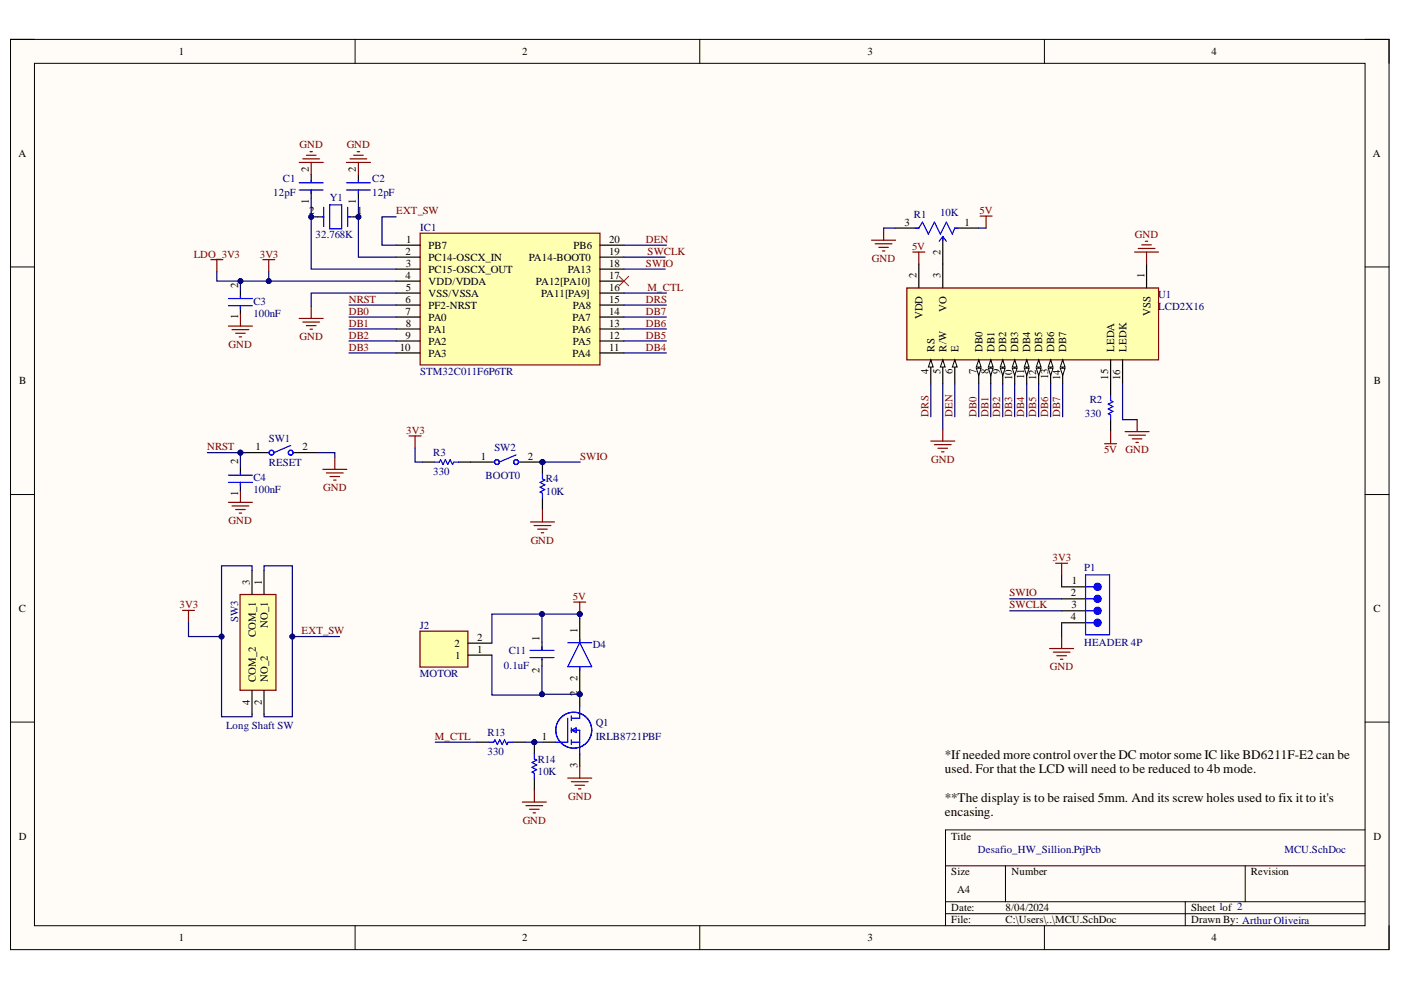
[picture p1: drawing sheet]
<svg xmlns="http://www.w3.org/2000/svg" width="297mm" height="210mm" viewBox="0 0 297 210" stroke-linecap="round" stroke-linejoin="round" font-family="sans-serif">
<defs><g id="words">
<g font-size="2.8">
<text x="200.3" y="160.9">*Ifneeded more control over the DC motor some IC like BD6211F-E2 can be</text>
<text x="200.3" y="163.9">used. For that the LCD will need to be reduced to 4b mode.</text>
<text x="200.3" y="170">**The display is to be raised 5mm. And its screw holes used to fix it to it's</text>
<text x="200.3" y="173">encasing.</text>
</g>
<g font-size="2.3">
<text x="37.9" y="11.7">1</text>
<text x="110.7" y="11.7">2</text>
<text x="183.9" y="11.7">3</text>
<text x="256.8" y="11.7">4</text>
<text x="3.9" y="33.3">A</text>
<text x="291.1" y="33.3">A</text>
<text x="65.5" y="36.5" transform="rotate(-90 65.5 36.5)">2</text>
<text x="75.5" y="36.5" transform="rotate(-90 75.5 36.5)">2</text>
<text x="65.5" y="43.2" transform="rotate(-90 65.5 43.2)">1</text>
<text x="65.6" y="45.5">2</text>
<text x="75.5" y="43.2" transform="rotate(-90 75.5 43.2)">1</text>
<text x="75.7" y="45.5">1</text>
<text x="191.8" y="47.8">3</text>
<text x="204.5" y="47.8">1</text>
<text x="86.1" y="51.5">1</text>
<text x="90.9" y="52.7">PB7</text>
<text x="121.6" y="52.7">PB6</text>
<text x="129.2" y="51.5">20</text>
<text x="86" y="54">2</text>
<text x="86" y="59.1">4</text>
<text x="86" y="56.5">3</text>
<text x="90.9" y="55.3">PC14-OSCX_IN</text>
<text x="90.9" y="57.8">PC15-OSCX_OUT</text>
<text x="112.1" y="55.3">PA14-BOOT0</text>
<text x="120.4" y="57.8">PA13</text>
<text x="129.2" y="54">19</text>
<text x="129.2" y="56.5">18</text>
<text x="129.2" y="59.1">17</text>
<text x="194.3" y="59" transform="rotate(-90 194.3 59)">2</text>
<text x="199.4" y="59" transform="rotate(-90 199.4 59)">3</text>
<text x="199.4" y="54" transform="rotate(-90 199.4 54)">2</text>
<text x="242.6" y="59" transform="rotate(-90 242.6 59)">1</text>
<text x="50.5" y="61" transform="rotate(-90 50.5 61)">2</text>
<text x="86" y="64.2">6</text>
<text x="86" y="61.6">5</text>
<text x="90.9" y="60.4">VDD/VDDA</text>
<text x="90.9" y="63">VSS/VSSA</text>
<text x="90.9" y="65.5">PF2-NRST</text>
<text x="113.6" y="60.4">PA12[PA10]</text>
<text x="114.7" y="63">PA11[PA9]</text>
<text x="121.5" y="65.5">PA8</text>
<text x="129.2" y="61.6">16</text>
<text x="129.2" y="64.2">15</text>
<text x="50.5" y="67.7" transform="rotate(-90 50.5 67.7)">1</text>
<text x="86" y="66.8">7</text>
<text x="86" y="71.8">9</text>
<text x="86" y="69.3">8</text>
<text x="90.9" y="68">PA0</text>
<text x="90.9" y="70.6">PA1</text>
<text x="121.4" y="68">PA7</text>
<text x="121.4" y="70.6">PA6</text>
<text x="129.2" y="66.8">14</text>
<text x="129.2" y="69.3">13</text>
<text x="129.2" y="71.8">12</text>
<text x="195.6" y="67.7" transform="rotate(-90 195.6 67.7)">VDD</text>
<text x="200.7" y="66.1" transform="rotate(-90 200.7 66.1)">VO</text>
<text x="243.9" y="66.9" transform="rotate(-90 243.9 66.9)">VSS</text>
<text x="84.8" y="74.4">10</text>
<text x="90.9" y="73.1">PA2</text>
<text x="90.9" y="75.7">PA3</text>
<text x="121.4" y="75.7">PA4</text>
<text x="121.5" y="73.1">PA5</text>
<text x="129.2" y="74.4">11</text>
<text x="198.1" y="74.6" transform="rotate(-90 198.1 74.6)">RS</text>
<text x="200.7" y="74.6" transform="rotate(-90 200.7 74.6)">R/W</text>
<text x="203.2" y="74.6" transform="rotate(-90 203.2 74.6)">E</text>
<text x="208.3" y="74.6" transform="rotate(-90 208.3 74.6)">DB0</text>
<text x="210.8" y="74.6" transform="rotate(-90 210.8 74.6)">DB1</text>
<text x="213.4" y="74.6" transform="rotate(-90 213.4 74.6)">DB2</text>
<text x="215.9" y="74.6" transform="rotate(-90 215.9 74.6)">DB3</text>
<text x="218.4" y="74.6" transform="rotate(-90 218.4 74.6)">DB4</text>
<text x="221" y="74.6" transform="rotate(-90 221 74.6)">DB5</text>
<text x="223.5" y="74.6" transform="rotate(-90 223.5 74.6)">DB6</text>
<text x="226" y="74.6" transform="rotate(-90 226 74.6)">DB7</text>
<text x="236.2" y="74.6" transform="rotate(-90 236.2 74.6)">LEDA</text>
<text x="238.8" y="74.6" transform="rotate(-90 238.8 74.6)">LEDK</text>
<text x="4.1" y="81.5">B</text>
<text x="196.9" y="79.4" transform="rotate(-90 196.9 79.4)">4</text>
<text x="199.4" y="79.3" transform="rotate(-90 199.4 79.3)">5</text>
<text x="201.9" y="79.4" transform="rotate(-90 201.9 79.4)">6</text>
<text x="207" y="79.4" transform="rotate(-90 207 79.4)">7</text>
<text x="209.5" y="79.4" transform="rotate(-90 209.5 79.4)">8</text>
<text x="212.1" y="79.4" transform="rotate(-90 212.1 79.4)">9</text>
<text x="214.6" y="80.6" transform="rotate(-90 214.6 80.6)">10</text>
<text x="217.2" y="80.3" transform="rotate(-90 217.2 80.3)">11</text>
<text x="219.7" y="80.6" transform="rotate(-90 219.7 80.6)">12</text>
<text x="222.2" y="80.4" transform="rotate(-90 222.2 80.4)">13</text>
<text x="224.8" y="80.6" transform="rotate(-90 224.8 80.6)">14</text>
<text x="234.9" y="80.5" transform="rotate(-90 234.9 80.5)">15</text>
<text x="237.5" y="80.6" transform="rotate(-90 237.5 80.6)">16</text>
<text x="291.3" y="81.5">B</text>
<text x="54.1" y="95.5">1</text>
<text x="64.1" y="95.5">2</text>
<text x="50.5" y="98.5" transform="rotate(-90 50.5 98.5)">2</text>
<text x="101.9" y="97.5">1</text>
<text x="111.9" y="97.5">2</text>
<text x="50.5" y="105.2" transform="rotate(-90 50.5 105.2)">1</text>
<text x="53" y="124" transform="rotate(-90 53 124)">3</text>
<text x="55.5" y="124" transform="rotate(-90 55.5 124)">1</text>
<text x="227.2" y="123.9">1</text>
<text x="4" y="129.7">C</text>
<text x="227.1" y="126.5">2</text>
<text x="227.1" y="131.5">4</text>
<text x="227.1" y="129">3</text>
<text x="291.2" y="129.7">C</text>
<text x="54.2" y="135.1" transform="rotate(-90 54.2 135.1)">COM_1</text>
<text x="56.8" y="133.1" transform="rotate(-90 56.8 133.1)">NO_1</text>
<text x="96.4" y="137.2">2</text>
<text x="101.2" y="135.9">2</text>
<text x="114.4" y="135.8" transform="rotate(-90 114.4 135.8)">1</text>
<text x="122.4" y="134.2" transform="rotate(-90 122.4 134.2)">1</text>
<text x="96.5" y="139.7">1</text>
<text x="101.2" y="138.5">1</text>
<text x="114.4" y="142.8" transform="rotate(-90 114.4 142.8)">2</text>
<text x="53" y="149.4" transform="rotate(-90 53 149.4)">4</text>
<text x="54.2" y="144.5" transform="rotate(-90 54.2 144.5)">COM_2</text>
<text x="55.5" y="149.4" transform="rotate(-90 55.5 149.4)">2</text>
<text x="56.8" y="144.5" transform="rotate(-90 56.8 144.5)">NO_2</text>
<text x="122.4" y="147.7" transform="rotate(-90 122.4 147.7)">2</text>
<text x="122.4" y="144.5" transform="rotate(-90 122.4 144.5)">2</text>
<text x="114.9" y="156.9">1</text>
<text x="122.4" y="162.9" transform="rotate(-90 122.4 162.9)">3</text>
<text x="4" y="178">D</text>
<text x="201.7" y="178">Title</text>
<text x="291.2" y="178">D</text>
<text x="201.7" y="185.6">Size</text>
<text x="214.5" y="185.6">Number</text>
<text x="265.2" y="185.6">Revision</text>
<text x="203" y="189.4">A4</text>
<text x="201.7" y="193.2">Date:</text>
<text x="201.7" y="195.8">File:</text>
<text x="213.2" y="193.2">8/04/2024</text>
<text x="213.2" y="195.8">C:\Users\..\MCU.SchDoc</text>
<text x="252.5" y="193.2">Sheet 1of 2</text>
<text x="252.5" y="195.8">Drawn By: Arthur Oliveira</text>
<text x="37.9" y="199.6">1</text>
<text x="110.7" y="199.6">2</text>
<text x="183.9" y="199.6">3</text>
<text x="256.8" y="199.6">4</text>
</g>
<g font-size="2.3" fill="#800000">
<text x="63.5" y="31.4">GND</text>
<text x="73.5" y="31.4">GND</text>
<text x="84" y="45.5">EXT_SW</text>
<text x="207.7" y="45.3">5V</text>
<text x="137" y="51.5">DEN</text>
<text x="193.4" y="53">5V</text>
<text x="240.6" y="50.5">GND</text>
<text x="41.1" y="54.6">LDO_3V3</text>
<text x="55.1" y="54.6">3V3</text>
<text x="137" y="56.5">SWIO</text>
<text x="137.3" y="54">SWCLK</text>
<text x="184.8" y="55.5">GND</text>
<text x="73.9" y="64.2">NRST</text>
<text x="137" y="64.2">DRS</text>
<text x="137.3" y="61.6">M_CTL</text>
<text x="73.9" y="66.8">DB0</text>
<text x="73.9" y="69.3">DB1</text>
<text x="73.9" y="71.8">DB2</text>
<text x="137" y="71.8">DB5</text>
<text x="137" y="69.3">DB6</text>
<text x="137" y="66.8">DB7</text>
<text x="48.5" y="73.7">GND</text>
<text x="63.5" y="72.1">GND</text>
<text x="73.9" y="74.4">DB3</text>
<text x="137" y="74.4">DB4</text>
<text x="196.9" y="88.3" transform="rotate(-90 196.9 88.3)">DRS</text>
<text x="201.9" y="88.3" transform="rotate(-90 201.9 88.3)">DEN</text>
<text x="207" y="88.3" transform="rotate(-90 207 88.3)">DB0</text>
<text x="209.5" y="88.3" transform="rotate(-90 209.5 88.3)">DB1</text>
<text x="212.1" y="88.3" transform="rotate(-90 212.1 88.3)">DB2</text>
<text x="214.6" y="88.3" transform="rotate(-90 214.6 88.3)">DB3</text>
<text x="217.2" y="88.3" transform="rotate(-90 217.2 88.3)">DB4</text>
<text x="219.7" y="88.3" transform="rotate(-90 219.7 88.3)">DB5</text>
<text x="222.2" y="88.3" transform="rotate(-90 222.2 88.3)">DB6</text>
<text x="224.8" y="88.3" transform="rotate(-90 224.8 88.3)">DB7</text>
<text x="43.9" y="95.5">NRST</text>
<text x="86.1" y="92">3V3</text>
<text x="123" y="97.5">SWIO</text>
<text x="197.5" y="98.1">GND</text>
<text x="234.1" y="96.1">5V</text>
<text x="238.7" y="96.1">GND</text>
<text x="68.5" y="104.1">GND</text>
<text x="48.5" y="111.1">GND</text>
<text x="112.5" y="115.3">GND</text>
<text x="223.2" y="118.9">3V3</text>
<text x="38.1" y="128.9">3V3</text>
<text x="121.5" y="127.2">5V</text>
<text x="214" y="126.5">SWIO</text>
<text x="214" y="129">SWCLK</text>
<text x="64" y="134.5">EXT_SW</text>
<text x="222.6" y="142.1">GND</text>
<text x="92.2" y="156.9">M_CTL</text>
<text x="120.5" y="169.6">GND</text>
<text x="110.8" y="174.6">GND</text>
</g>
<g font-size="2.3" fill="#000080">
<text x="57.9" y="41.5">12pF</text>
<text x="60" y="38.5">C1</text>
<text x="78.9" y="38.5">C2</text>
<text x="78.9" y="41.5">12pF</text>
<text x="70" y="42.5">Y1</text>
<text x="193.7" y="46.3">R1</text>
<text x="199.3" y="45.9">10K</text>
<text x="66.9" y="50.5">32.768K</text>
<text x="89.1" y="48.9">IC1</text>
<text x="53.7" y="64.6">C3</text>
<text x="245.6" y="63.1">U1</text>
<text x="245.6" y="65.7">LCD2X16</text>
<text x="53.7" y="67.1">100nF</text>
<text x="89.1" y="79.5">STM32C011F6P6TR</text>
<text x="230" y="88.5">330</text>
<text x="231" y="85.5">R2</text>
<text x="57" y="93.7">SW1</text>
<text x="104.8" y="95.7">SW2</text>
<text x="57" y="98.8">RESET</text>
<text x="91.9" y="96.7">R3</text>
<text x="91.9" y="100.8">330</text>
<text x="103" y="101.5">BOOT0</text>
<text x="53.7" y="102">C4</text>
<text x="53.7" y="104.6">100nF</text>
<text x="115.7" y="102.3">R4</text>
<text x="115.7" y="104.9">10K</text>
<text x="229.9" y="121.1">P1</text>
<text x="50.5" y="131.9" transform="rotate(-90 50.5 131.9)">SW3</text>
<text x="89" y="133.4">J2</text>
<text x="125.7" y="137.4">D4</text>
<text x="229.9" y="136.9">HEADER 4P</text>
<text x="89" y="143.5">MOTOR</text>
<text x="106.8" y="141.8">0.1uF</text>
<text x="107.9" y="138.7">C11</text>
<text x="48" y="154.5">Long Shaft SW</text>
<text x="126.3" y="153.8">Q1</text>
<text x="103.4" y="156.1">R13</text>
<text x="103.4" y="160.2">330</text>
<text x="114" y="161.7">R14</text>
<text x="126.3" y="156.9">IRLB8721PBF</text>
<text x="114" y="164.2">10K</text>
<text x="207.3" y="180.9">Desafio_HW_Sillion.PrjPcb</text>
<text x="272.3" y="180.9">MCU.SchDoc</text>
</g>
</g></defs>
<path d="M2.2 8.4h292.3v192.9h-292.3z" fill-rule="evenodd" fill="#fffcf8"/>
<path d="M2.2 8.4h292.3v192.9h-292.3z" fill="none" stroke="#000" stroke-width=".21"/>
<path d="M7.3 13.4h282.1v182.9h-282.1z" fill-rule="evenodd" fill="#fffcf8"/>
<g fill="none" stroke="#000" stroke-width=".21">
<path d="M2.2 8.3h5.1M7.3 13.4h282.1v182.9h-282.1zM75.3 8.3v5.1M148.4 8.3v5.1M221.4 8.4v5M289.4 8.4h5.1v5M2.2 56.6h5.1M289.4 56.6h5.1M2.2 104.9h5.1M289.4 104.9h5.1M2.2 153.1h5.1M289.4 153.1h5.1"/>
<path d="M289.4 176h-88.9v20.3M75.3 196.3v5M148.4 196.3v5M200.5 183.6h88.9M200.5 191.2h88.9M200.5 193.7h88.9M213.2 183.6v7.6M221.4 196.3v5M251.3 191.2v5.1M264 183.6v7.6M294.5 196.3v5"/>
</g>
<path d="M89.1 49.4h38.1v28h-38.1z" fill-rule="evenodd" fill="#ffffb0"/>
<path d="M89.1 49.4h38.1v28h-38.1z" fill="none" stroke="#800000" stroke-width=".25"/>
<g fill="none" stroke="#000" stroke-width=".25">
<path d="M84 52h5.1M84 54.5h5.1M84 57.1h5.1M84 59.6h5.1M127.2 52h5.1M127.2 54.5h5.1M127.2 57.1h5.1M127.2 59.6h5.1M84 62.1h5.1M84 64.7h5.1M84 67.2h5.1M84 69.8h5.1"/>
<path d="M84 72.3h5.1M84 74.8h5.1M127.2 62.1h5.1M127.2 64.7h5.1M127.2 67.2h5.1M127.2 69.8h5.1M127.2 72.3h5.1M127.2 74.8h5.1M225.1 127h5.1M225.1 124.4h5.1"/>
</g>
<path d="M230.2 127h1.7" fill="none" stroke="#00f" stroke-width=".25"/>
<circle cx="232.7" cy="127" r=".76" fill="#00f"/>
<g fill="none" stroke="#00f" stroke-width=".25">
<path d="M230.2 124.4h1.7M230.2 129.5h1.7"/>
<circle cx="232.7" cy="127" r=".76"/>
</g>
<path d="M225.1 129.5h5.1" fill="none" stroke="#000" stroke-width=".25"/>
<circle cx="232.7" cy="129.5" r=".76" fill="#00f"/>
<g fill="none" stroke="#00f" stroke-width=".25">
<path d="M230.2 132h1.7"/>
<circle cx="232.7" cy="129.5" r=".76"/>
</g>
<path d="M225.1 132h5.1" fill="none" stroke="#000" stroke-width=".25"/>
<circle cx="232.7" cy="132" r=".76" fill="#00f"/>
<g fill="none" stroke="#00f" stroke-width=".25">
<path d="M230.2 121.9h5v12.7h-5z"/>
<circle cx="232.7" cy="132" r=".76"/>
</g>
<circle cx="232.7" cy="124.4" r=".76" fill="#00f"/>
<g fill="none" stroke="#00f" stroke-width=".25">
<path d="M61.6 94.4l-3.5 1.6"/>
<circle cx="57.6" cy="96" r=".51"/>
<circle cx="61.6" cy="96" r=".51"/>
<circle cx="232.7" cy="124.4" r=".76"/>
</g>
<path d="M223.8 119.4h2.6M225.1 119.4v2.6M222.5 137.5h5.1M223.3 138.3h3.6M224.1 139h2M224.8 139.8h.5M225.1 135v2.5" fill="none" stroke="#800000" stroke-width=".25"/>
<path d="M52 96h5.1M62.1 96h5.1" fill="none" stroke="#000" stroke-width=".25"/>
<circle cx="115" cy="98" r=".51" fill="#000080"/>
<circle cx="115" cy="98" r=".51" fill="none" stroke="#000080" stroke-width=".21"/>
<path d="M109.4 96.4l-3.5 1.6" fill="none" stroke="#00f" stroke-width=".25"/>
<path d="M99.8 98h5M109.9 98h5.1" fill="none" stroke="#000" stroke-width=".25"/>
<circle cx="115" cy="98" r=".51" fill="#000080"/>
<circle cx="115" cy="98" r=".51" fill="none" stroke="#000080" stroke-width=".21"/>
<g fill="none" stroke="#00f" stroke-width=".25">
<path d="M92.1 98h1.1l.2-.5 .5 1 .5-1 .5 1 .5-1 .5 1 .3-.5h1"/>
<circle cx="105.4" cy="98" r=".51"/>
<circle cx="109.4" cy="98" r=".51"/>
</g>
<path d="M89.6 98h2.5M97.2 98h2.6" fill="none" stroke="#000" stroke-width=".25"/>
<circle cx="115" cy="98" r=".51" fill="#000080"/>
<circle cx="115" cy="98" r=".51" fill="none" stroke="#000080" stroke-width=".21"/>
<path d="M115 98v2.5" fill="none" stroke="#000" stroke-width=".25"/>
<circle cx="115" cy="98" r=".51" fill="#000080"/>
<circle cx="115" cy="98" r=".51" fill="none" stroke="#000080" stroke-width=".21"/>
<path d="M66 37v1.5M76 37v1.5M66 40.3v1.8M67.4 46h1.2M73.7 46h1.3M76 40.3v1.8M51 61.5v1.5M51 64.8v1.8M51 99v1.5M51 102.3v1.7M115 105.6v2.5" fill="none" stroke="#000" stroke-width=".25"/>
<g fill="none" stroke="#00f" stroke-width=".25">
<path d="M63.4 38.8h5.1M66 38.3v.2M73.4 38.8h5.1M76 38.3v.2M63.4 40.3h5.1M66 40.3v.7M68.4 46h.2M68.6 43.9v4.1M69.9 43.4h2.5v5.1h-2.5zM73.4 40.3h5.1M73.7 43.9v4.1M73.7 46h.5"/>
<path d="M76 40.3v.7M48.4 64.8h5.1M48.4 63.3h5.1M51 62.8v.2M51 64.8v.8M48.4 102.3h5.1M48.4 100.7h5.1M51 100.2v.3M51 102.3v.7M115 100.5v1l.5 .3-1 .5 1 .5-1 .5 1 .5-1 .5 .5 .3v1"/>
</g>
<g fill="none" stroke="#800000" stroke-width=".25">
<path d="M63.4 34.4h5.1M64.2 33.7h3.6M65 32.9h2M65.7 32.2h.5M66 34.4v2.6M73.4 34.4h5.1M74.2 33.7h3.6M75 32.9h2M75.7 32.2h.5M76 34.4v2.6M44.7 55.1h2.5M46 55.1v2.5"/>
<path d="M55.7 55.1h2.6M57 55.1v2.5M48.4 69.1h5.1M49.2 69.9h3.6M50 70.7h2M50.7 71.4h.5M51 66.6v2.5M63.4 67.5h5.1M64.2 68.3h3.6M65 69h2M65.7 69.8h.5M66 65v2.5"/>
<path d="M68.4 99.5h5.1M71 97v2.5M86.7 92.4h2.6M88 92.4v2.6M48.4 106.5h5.1M49.2 107.3h3.6M50 108h2M50.7 108.8h.5M51 104v2.5M69.2 100.3h3.6M70 101h2M70.7 101.8h.5"/>
<path d="M112.5 110.7h5.1M113.2 111.4h3.6M114 112.2h2M114.8 113h.5M115 108.1v2.6"/>
</g>
<path d="M192.3 61.1h53.3v15.2h-53.3z" fill-rule="evenodd" fill="#ffffb0"/>
<path d="M192.3 61.1h53.3v15.2h-53.3z" fill="none" stroke="#800000" stroke-width=".25"/>
<path d="M197.3 76.3v5.1" fill="none" stroke="#000" stroke-width=".25"/>
<path d="M197.3 76.3l.6 1.5h-1.1z" fill="#f8fcff"/>
<path d="M197.3 76.3l.6 1.5h-1.1z" fill="none" stroke="#000" stroke-width=".21"/>
<path d="M199.9 76.3v5.1" fill="none" stroke="#000" stroke-width=".25"/>
<path d="M199.9 76.3l.5 1.5h-1z" fill="#f8fcff"/>
<path d="M199.9 76.3l.5 1.5h-1z" fill="none" stroke="#000" stroke-width=".21"/>
<path d="M202.4 76.3v5.1" fill="none" stroke="#000" stroke-width=".25"/>
<path d="M202.4 76.3l.5 1.5h-1z" fill="#f8fcff"/>
<path d="M202.4 76.3l.5 1.5h-1z" fill="none" stroke="#000" stroke-width=".21"/>
<path d="M207.5 76.3v5.1" fill="none" stroke="#000" stroke-width=".25"/>
<path d="M207.5 76.3l.5 1.5h-1z" fill="#f8fcff"/>
<path d="M207.5 76.3l.5 1.5h-1z" fill="none" stroke="#000" stroke-width=".21"/>
<path d="M207 78.1h1l-.5 1.5z" fill="#f8fcff"/>
<path d="M207 78.1h1l-.5 1.5z" fill="none" stroke="#000" stroke-width=".21"/>
<path d="M210.1 76.3v5.1" fill="none" stroke="#000" stroke-width=".25"/>
<path d="M210.1 76.3l.5 1.5h-1.1z" fill="#f8fcff"/>
<path d="M210.1 76.3l.5 1.5h-1.1z" fill="none" stroke="#000" stroke-width=".21"/>
<path d="M209.5 78.1h1.1l-.5 1.5z" fill="#f8fcff"/>
<path d="M209.5 78.1h1.1l-.5 1.5z" fill="none" stroke="#000" stroke-width=".21"/>
<path d="M212.6 76.3v5.1" fill="none" stroke="#000" stroke-width=".25"/>
<path d="M212.6 76.3l.5 1.5h-1z" fill="#f8fcff"/>
<path d="M212.6 76.3l.5 1.5h-1z" fill="none" stroke="#000" stroke-width=".21"/>
<path d="M212.1 78.1h1l-.5 1.5z" fill="#f8fcff"/>
<path d="M212.1 78.1h1l-.5 1.5z" fill="none" stroke="#000" stroke-width=".21"/>
<path d="M215.1 76.3v5.1" fill="none" stroke="#000" stroke-width=".25"/>
<path d="M215.1 76.3l.5 1.5h-1z" fill="#f8fcff"/>
<path d="M215.1 76.3l.5 1.5h-1z" fill="none" stroke="#000" stroke-width=".21"/>
<path d="M214.6 78.1h1l-.5 1.5z" fill="#f8fcff"/>
<path d="M214.6 78.1h1l-.5 1.5z" fill="none" stroke="#000" stroke-width=".21"/>
<path d="M217.7 76.3v5.1" fill="none" stroke="#000" stroke-width=".25"/>
<path d="M217.7 76.3l.5 1.5h-1z" fill="#f8fcff"/>
<path d="M217.7 76.3l.5 1.5h-1z" fill="none" stroke="#000" stroke-width=".21"/>
<path d="M217.2 78.1h1l-.5 1.5z" fill="#f8fcff"/>
<path d="M217.2 78.1h1l-.5 1.5z" fill="none" stroke="#000" stroke-width=".21"/>
<path d="M220.2 76.3v5.1" fill="none" stroke="#000" stroke-width=".25"/>
<path d="M220.2 76.3l.5 1.5h-1z" fill="#f8fcff"/>
<path d="M220.2 76.3l.5 1.5h-1z" fill="none" stroke="#000" stroke-width=".21"/>
<path d="M219.7 78.1h1l-.5 1.5z" fill="#f8fcff"/>
<path d="M219.7 78.1h1l-.5 1.5z" fill="none" stroke="#000" stroke-width=".21"/>
<path d="M222.8 76.3v5.1" fill="none" stroke="#000" stroke-width=".25"/>
<path d="M222.8 76.3l.5 1.5h-1.1z" fill="#f8fcff"/>
<path d="M222.8 76.3l.5 1.5h-1.1z" fill="none" stroke="#000" stroke-width=".21"/>
<path d="M222.2 78.1h1.1l-.5 1.5z" fill="#f8fcff"/>
<path d="M222.2 78.1h1.1l-.5 1.5z" fill="none" stroke="#000" stroke-width=".21"/>
<path d="M225.3 76.3v5.1" fill="none" stroke="#000" stroke-width=".25"/>
<path d="M225.3 76.3l.5 1.5h-1z" fill="#f8fcff"/>
<path d="M225.3 76.3l.5 1.5h-1z" fill="none" stroke="#000" stroke-width=".21"/>
<path d="M224.8 78.1h1l-.5 1.5z" fill="#f8fcff"/>
<path d="M224.8 78.1h1l-.5 1.5z" fill="none" stroke="#000" stroke-width=".21"/>
<path d="M194.8 56v5.1M199.9 56v5.1M243.1 56v5.1M235.5 76.3v7.6M238 76.3v5.1M235.5 89v2.5" fill="none" stroke="#000" stroke-width=".25"/>
<g fill="none" stroke="#800000" stroke-width=".25">
<path d="M240.6 53.4h5M241.3 52.7h3.6M242.1 51.9h2M242.8 51.2h.5M243.1 53.4v2.6M197.3 93.5h5.1M198.1 94.3h3.6M198.9 95h2M199.6 95.8h.5M199.9 91v2.5M234.2 94.1h2.5M235.5 91.5v2.6"/>
<path d="M238.5 91.5h5.1M239.3 92.3h3.6M240.1 93h2M240.8 93.8h.5M241.1 89v2.5"/>
</g>
<path d="M235.5 83.9v1l.5 .3-1 .5 1 .5-1 .5 1 .5-1 .5 .5 .3v1" fill="none" stroke="#00f" stroke-width=".25"/>
<path d="M50.9 126h7.6v20.4h-7.6z" fill-rule="evenodd" fill="#ffffb0"/>
<path d="M38.7 129.4h2.5M40 129.4v2.6M50.9 126h7.6v20.4h-7.6z" fill="none" stroke="#800000" stroke-width=".25"/>
<path d="M53.4 121v5M56 121v5M53.4 146.4v5M56 146.4v5" fill="none" stroke="#000" stroke-width=".25"/>
<circle cx="122.9" cy="147.2" r=".51" fill="#000080"/>
<circle cx="122.9" cy="147.2" r=".51" fill="none" stroke="#000080" stroke-width=".21"/>
<path d="M115.3 157.4h2.5M122.9 147.2v2.5" fill="none" stroke="#000" stroke-width=".25"/>
<circle cx="122.9" cy="147.2" r=".51" fill="#000080"/>
<circle cx="122.9" cy="147.2" r=".51" fill="none" stroke="#000080" stroke-width=".21"/>
<path d="M122.9 159.9v2.5" fill="none" stroke="#000" stroke-width=".25"/>
<g fill="none" stroke="#00f" stroke-width=".25">
<path d="M120.4 152.3v5.1h-2.6M121.1 154.8h1.8v5.1M121.1 157.4h1.8M121.1 151.8v1M121.1 154.3v1M121.1 156.9v1M121.1 154.8l1.1-.5v1zM122.9 149.7v2.6h-1.8"/>
<circle cx="121.6" cy="154.8" r="3.8"/>
</g>
<circle cx="113.3" cy="157.4" r=".51" fill="#000080"/>
<circle cx="113.3" cy="157.4" r=".51" fill="none" stroke="#000080" stroke-width=".21"/>
<path d="M113.3 157.4v2.5" fill="none" stroke="#000" stroke-width=".25"/>
<circle cx="113.3" cy="157.4" r=".51" fill="#000080"/>
<circle cx="113.3" cy="157.4" r=".51" fill="none" stroke="#000080" stroke-width=".21"/>
<path d="M189.7 48.4h5.1M199.9 50.9v5.1M202.4 48.4h5.1M101.1 157.4h2.6M108.8 157.4h2.5M113.3 165v2.5" fill="none" stroke="#000" stroke-width=".25"/>
<path d="M194 48.4h.8l.8-1.3 1.2 2.5 1.3-2.5 1.3 2.5 1.2-2.5 1.3 2.5 .5-1.2h.8M199.9 50.1l-.8 1.1M199.9 50.1l.7 1.1M199.9 50.1v.8M103.7 157.4h1l.2-.5 .5 1 .6-1 .5 1 .5-1 .5 1 .2-.5h1.1M113.3 159.9v1l.5 .3-1 .5 1 .5-1 .5 1 .5-1 .5 .5 .3v1" fill="none" stroke="#00f" stroke-width=".25"/>
<g fill="none" stroke="#800000" stroke-width=".25">
<path d="M184.8 50.9h5.1M185.6 51.7h3.5M186.3 52.4h2.1M187.1 53.2h.5M187.3 48.4v2.5M193.5 53.4h2.6M194.8 53.4v2.6M207.8 45.8h2.5M209.1 45.8v2.6M110.7 170.1h5.1M111.5 170.8h3.6M112.3 171.6h2"/>
<path d="M113 172.3h.5M113.3 167.5v2.6M120.4 165h5.1M121.1 165.7h3.6M121.9 166.5h2M122.7 167.3h.5M122.9 162.4v2.6"/>
</g>
<path d="M131.3 58.6l2 2M133.3 58.6l-2 2" fill="none" stroke="#f00" stroke-width=".21"/>
<path d="M89 133.8h10.2v7.6h-10.2z" fill-rule="evenodd" fill="#ffffb0"/>
<path d="M89 133.8h10.2v7.6h-10.2zM121.6 127.7h2.6M122.9 127.7v2.5" fill="none" stroke="#800000" stroke-width=".25"/>
<path d="M99.2 138.9h5.1M99.2 136.4h5.1M114.9 136.1v1.8M114.9 139.7v1.5M122.9 131.2v5.1M122.9 141.4v5" fill="none" stroke="#000" stroke-width=".25"/>
<path d="M112.4 137.9h5.1M112.4 139.4h5.1M114.9 137.1v.8M114.9 139.7v.2M120.4 136.3h5.1M122.9 136.3l2.6 5.1h-5.1zM122.9 135.5v.8M122.9 141.4v.7" fill="none" stroke="#00f" stroke-width=".25"/>
<circle cx="122.9" cy="130.2" r=".51" fill="#000080"/>
<circle cx="122.9" cy="130.2" r=".51" fill="none" stroke="#000080" stroke-width=".21"/>
<path d="M115 98h8M214.1 127h11M214.1 129.5h11M225.1 132v3M225.1 122v2.4" fill="none" stroke="#000080" stroke-width=".25"/>
<circle cx="115" cy="98" r=".51" fill="#000080"/>
<circle cx="115" cy="98" r=".51" fill="none" stroke="#000080" stroke-width=".21"/>
<path d="M51 96v3M67.2 96h3.8v1M88 95v3h1.6M51 104h.1" fill="none" stroke="#000080" stroke-width=".25"/>
<circle cx="51" cy="96" r=".51" fill="#000080"/>
<circle cx="51" cy="96" r=".51" fill="none" stroke="#000080" stroke-width=".21"/>
<path d="M51 96h1" fill="none" stroke="#000080" stroke-width=".25"/>
<circle cx="51" cy="96" r=".51" fill="#000080"/>
<circle cx="51" cy="96" r=".51" fill="none" stroke="#000080" stroke-width=".21"/>
<path d="M44 96h7" fill="none" stroke="#000080" stroke-width=".25"/>
<circle cx="51" cy="96" r=".51" fill="#000080"/>
<circle cx="51" cy="96" r=".51" fill="none" stroke="#000080" stroke-width=".21"/>
<path d="M57 59.6h27M74 64.7h10M84 62.1h-18v2.9" fill="none" stroke="#000080" stroke-width=".25"/>
<circle cx="57" cy="59.6" r=".51" fill="#000080"/>
<circle cx="57" cy="59.6" r=".51" fill="none" stroke="#000080" stroke-width=".21"/>
<path d="M46 57.6v2h5v1.9" fill="none" stroke="#000080" stroke-width=".25"/>
<circle cx="51" cy="59.6" r=".51" fill="#000080"/>
<circle cx="51" cy="59.6" r=".51" fill="none" stroke="#000080" stroke-width=".21"/>
<path d="M57 57.6v2h-6" fill="none" stroke="#000080" stroke-width=".25"/>
<circle cx="51" cy="59.6" r=".51" fill="#000080"/>
<circle cx="51" cy="59.6" r=".51" fill="none" stroke="#000080" stroke-width=".21"/>
<circle cx="57" cy="59.6" r=".51" fill="#000080"/>
<circle cx="57" cy="59.6" r=".51" fill="none" stroke="#000080" stroke-width=".21"/>
<path d="M75 46h1v8.5h8" fill="none" stroke="#000080" stroke-width=".25"/>
<circle cx="76" cy="46" r=".51" fill="#000080"/>
<circle cx="76" cy="46" r=".51" fill="none" stroke="#000080" stroke-width=".21"/>
<path d="M67.4 46h-1.4v11.1h18" fill="none" stroke="#000080" stroke-width=".25"/>
<circle cx="66" cy="46" r=".51" fill="#000080"/>
<circle cx="66" cy="46" r=".51" fill="none" stroke="#000080" stroke-width=".21"/>
<path d="M76 42.1v3.9" fill="none" stroke="#000080" stroke-width=".25"/>
<circle cx="76" cy="46" r=".51" fill="#000080"/>
<circle cx="76" cy="46" r=".51" fill="none" stroke="#000080" stroke-width=".21"/>
<path d="M66 42.1v3.9" fill="none" stroke="#000080" stroke-width=".25"/>
<circle cx="66" cy="46" r=".51" fill="#000080"/>
<circle cx="66" cy="46" r=".51" fill="none" stroke="#000080" stroke-width=".21"/>
<g fill="none" stroke="#000080" stroke-width=".25">
<path d="M84 46h-3v6h3M132.3 52h9M132.3 54.5h8.7M132.3 57.1h8.7M74 67.2h10M74 69.8h10M74 72.3h10M74 74.8h10M132.3 67.2h9M132.3 69.8h9M132.3 72.3h9M132.3 74.8h9"/>
<path d="M132.3 64.7h9M197.3 81.4v7M199.9 81.4v9.6M202.4 81.4v7M207.5 81.4v7M210.1 81.4v7M212.6 81.4v7M215.1 81.4v7M217.7 81.4v7M220.2 81.4v7M222.8 81.4v7M225.3 81.4v7"/>
<path d="M238 81.4v7.6h3.1M56 121v-1h6v32h-6v-.6"/>
</g>
<circle cx="62" cy="135" r=".51" fill="#000080"/>
<circle cx="62" cy="135" r=".51" fill="none" stroke="#000080" stroke-width=".21"/>
<path d="M53.4 121v-1h-6.4v32h6.4v-.6" fill="none" stroke="#000080" stroke-width=".25"/>
<circle cx="47" cy="135" r=".51" fill="#000080"/>
<circle cx="47" cy="135" r=".51" fill="none" stroke="#000080" stroke-width=".21"/>
<path d="M62 135h10" fill="none" stroke="#000080" stroke-width=".25"/>
<circle cx="62" cy="135" r=".51" fill="#000080"/>
<circle cx="62" cy="135" r=".51" fill="none" stroke="#000080" stroke-width=".21"/>
<path d="M40 132v3h7" fill="none" stroke="#000080" stroke-width=".25"/>
<circle cx="47" cy="135" r=".51" fill="#000080"/>
<circle cx="47" cy="135" r=".51" fill="none" stroke="#000080" stroke-width=".21"/>
<path d="M111.3 157.4h2" fill="none" stroke="#000080" stroke-width=".25"/>
<circle cx="113.3" cy="157.4" r=".51" fill="#000080"/>
<circle cx="113.3" cy="157.4" r=".51" fill="none" stroke="#000080" stroke-width=".21"/>
<path d="M113.3 157.4h2" fill="none" stroke="#000080" stroke-width=".25"/>
<circle cx="113.3" cy="157.4" r=".51" fill="#000080"/>
<circle cx="113.3" cy="157.4" r=".51" fill="none" stroke="#000080" stroke-width=".21"/>
<path d="M189.7 48.4h-2.4M207.5 48.4h1.6M132.3 62.1h9M92.3 157.4h8.8M114.9 141.2v6h8v-.8" fill="none" stroke="#000080" stroke-width=".25"/>
<circle cx="114.9" cy="147.2" r=".51" fill="#000080"/>
<circle cx="114.9" cy="147.2" r=".51" fill="none" stroke="#000080" stroke-width=".21"/>
<circle cx="122.9" cy="147.2" r=".51" fill="#000080"/>
<circle cx="122.9" cy="147.2" r=".51" fill="none" stroke="#000080" stroke-width=".21"/>
<path d="M122.9 130.2v1" fill="none" stroke="#000080" stroke-width=".25"/>
<circle cx="122.9" cy="130.2" r=".51" fill="#000080"/>
<circle cx="122.9" cy="130.2" r=".51" fill="none" stroke="#000080" stroke-width=".21"/>
<path d="M122.9 130.2h-8v5.9" fill="none" stroke="#000080" stroke-width=".25"/>
<circle cx="114.9" cy="130.2" r=".51" fill="#000080"/>
<circle cx="114.9" cy="130.2" r=".51" fill="none" stroke="#000080" stroke-width=".21"/>
<circle cx="122.9" cy="130.2" r=".51" fill="#000080"/>
<circle cx="122.9" cy="130.2" r=".51" fill="none" stroke="#000080" stroke-width=".21"/>
<path d="M114.9 130.2h-10.6v6.2" fill="none" stroke="#000080" stroke-width=".25"/>
<circle cx="114.9" cy="130.2" r=".51" fill="#000080"/>
<circle cx="114.9" cy="130.2" r=".51" fill="none" stroke="#000080" stroke-width=".21"/>
<path d="M104.3 138.9v8.5h10.6v-.2" fill="none" stroke="#000080" stroke-width=".25"/>
<circle cx="114.9" cy="147.2" r=".51" fill="#000080"/>
<circle cx="114.9" cy="147.2" r=".51" fill="none" stroke="#000080" stroke-width=".21"/>
<use href="#words"/>
</svg>
